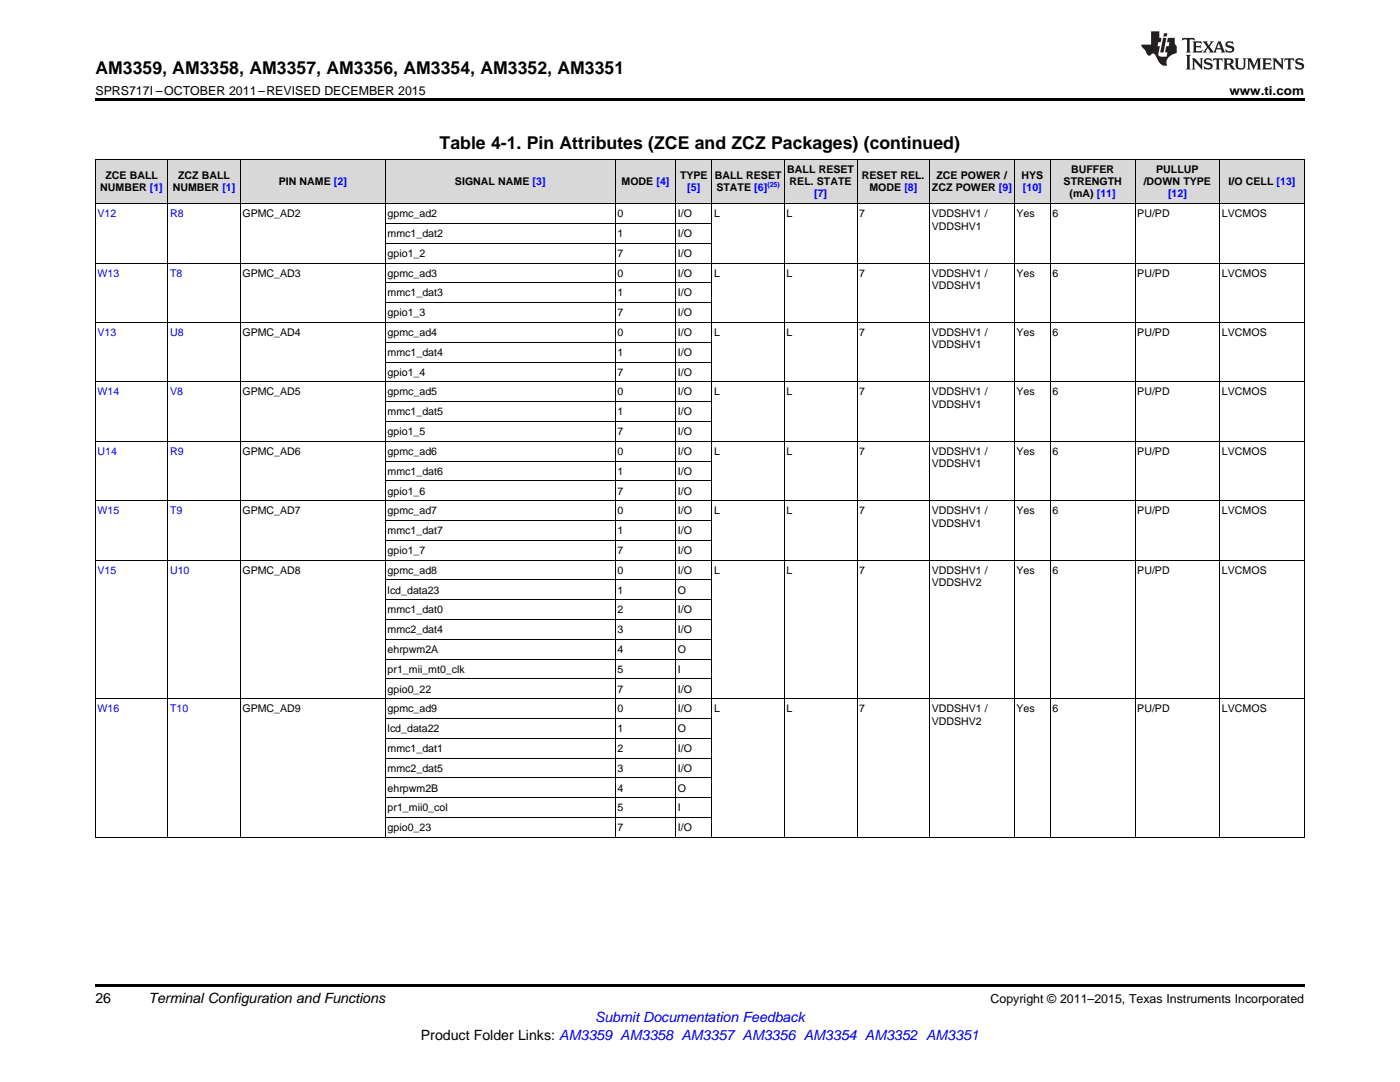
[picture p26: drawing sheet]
<svg xmlns="http://www.w3.org/2000/svg" width="279mm" height="216mm" viewBox="0 0 279 216" stroke-linecap="round" stroke-linejoin="round" font-family="sans-serif">
<defs><g id="words">
<g font-size="3.5">
<text x="19" y="14.8">AM3359, AM3358, AM3357, AM3356, AM3354, AM3352, AM3351</text>
<text x="87.7" y="29.7">Table 4-1. Pin Attributes (ZCE and ZCZ Packages) (continued)</text>
</g>
<g font-size="2.8">
<text x="19" y="200.1">26</text>
<text x="29.6" y="200.1">Terminal Configuration and Functions</text>
<text x="84" y="207.4">Product Folder Links: AM3359 AM3358 AM3357 AM3356 AM3354 AM3352 AM3351</text>
</g>
<text font-size="2.8" fill="#00f" x="118.7" y="203.9">Submit Documentation Feedback</text>
<g font-size="2.5">
<text x="19" y="19">SPRS717I –OCTOBER 2011–REVISED DECEMBER 2015</text>
<text x="245.4" y="19">www.ti.com</text>
<text x="197.7" y="200.1">Copyright © 2011–2015, Texas Instruments Incorporated</text>
</g>
<g font-size="2.1">
<text x="21" y="35.7">ZCE BALL</text>
<text x="35.5" y="35.7">ZCZ BALL</text>
<text x="135.7" y="35.7">TYPE</text>
<text x="142.7" y="35.7">BALL RESET</text>
<text x="157.1" y="34.5">BALL RESET</text>
<text x="172" y="35.7">RESET REL.</text>
<text x="186.9" y="35.7">ZCE POWER /</text>
<text x="203.8" y="35.7">HYS</text>
<text x="213.8" y="34.5">BUFFER</text>
<text x="230.8" y="34.5">PULLUP</text>
<text x="20" y="38.2">NUMBER [1]</text>
<text x="34.5" y="38.2">NUMBER [1]</text>
<text x="55.6" y="36.9">PIN NAME [2]</text>
<text x="90.8" y="36.9">SIGNAL NAME [3]</text>
<text x="124" y="36.9">MODE [4]</text>
<text x="143" y="38.2">STATE [6]</text>
<text x="157.6" y="36.9">REL. STATE</text>
<text x="173.5" y="38.2">MODE [8]</text>
<text x="186" y="38.2">ZCZ POWER [9]</text>
<text x="212.3" y="36.9">STRENGTH</text>
<text x="213.5" y="39.4">(mA) [11]</text>
<text x="228.2" y="36.9">/DOWN TYPE</text>
<text x="245.2" y="36.9">I/O CELL [13]</text>
<text x="48.4" y="43.4">GPMC_AD2</text>
<text x="77.4" y="43.4">gpmc_ad2</text>
<text x="77.4" y="47.3">mmc1_dat2</text>
<text x="123.2" y="43.4">0</text>
<text x="123.2" y="47.3">1</text>
<text x="135.3" y="43.4">I/O</text>
<text x="135.3" y="47.3">I/O</text>
<text x="142.5" y="43.4">L</text>
<text x="157" y="43.4">L</text>
<text x="171.5" y="43.4">7</text>
<text x="185.9" y="43.4">VDDSHV1 /</text>
<text x="185.9" y="45.8">VDDSHV1</text>
<text x="202.8" y="43.4">Yes</text>
<text x="210.1" y="43.4">6</text>
<text x="227" y="43.4">PU/PD</text>
<text x="243.9" y="43.4">LVCMOS</text>
<text x="77.4" y="51.3">gpio1_2</text>
<text x="123.2" y="51.3">7</text>
<text x="135.3" y="51.3">I/O</text>
<text x="48.4" y="55.2">GPMC_AD3</text>
<text x="77.4" y="55.2">gpmc_ad3</text>
<text x="77.4" y="59.2">mmc1_dat3</text>
<text x="123.2" y="55.2">0</text>
<text x="123.2" y="59.2">1</text>
<text x="135.3" y="55.2">I/O</text>
<text x="135.3" y="59.2">I/O</text>
<text x="142.5" y="55.2">L</text>
<text x="157" y="55.2">L</text>
<text x="171.5" y="55.2">7</text>
<text x="185.9" y="55.2">VDDSHV1 /</text>
<text x="185.9" y="57.7">VDDSHV1</text>
<text x="202.8" y="55.2">Yes</text>
<text x="210.1" y="55.2">6</text>
<text x="227" y="55.2">PU/PD</text>
<text x="243.9" y="55.2">LVCMOS</text>
<text x="77.4" y="63.1">gpio1_3</text>
<text x="123.2" y="63.1">7</text>
<text x="135.3" y="63.1">I/O</text>
<text x="48.4" y="67.1">GPMC_AD4</text>
<text x="77.4" y="67.1">gpmc_ad4</text>
<text x="77.4" y="71">mmc1_dat4</text>
<text x="123.2" y="67.1">0</text>
<text x="123.2" y="71">1</text>
<text x="135.3" y="67.1">I/O</text>
<text x="135.3" y="71">I/O</text>
<text x="142.5" y="67.1">L</text>
<text x="157" y="67.1">L</text>
<text x="171.5" y="67.1">7</text>
<text x="185.9" y="67.1">VDDSHV1 /</text>
<text x="185.9" y="69.5">VDDSHV1</text>
<text x="202.8" y="67.1">Yes</text>
<text x="210.1" y="67.1">6</text>
<text x="227" y="67.1">PU/PD</text>
<text x="243.9" y="67.1">LVCMOS</text>
<text x="77.4" y="75">gpio1_4</text>
<text x="123.2" y="75">7</text>
<text x="135.3" y="75">I/O</text>
<text x="48.4" y="78.9">GPMC_AD5</text>
<text x="77.4" y="78.9">gpmc_ad5</text>
<text x="77.4" y="82.9">mmc1_dat5</text>
<text x="123.2" y="78.9">0</text>
<text x="123.2" y="82.9">1</text>
<text x="135.3" y="78.9">I/O</text>
<text x="135.3" y="82.9">I/O</text>
<text x="142.5" y="78.9">L</text>
<text x="157" y="78.9">L</text>
<text x="171.5" y="78.9">7</text>
<text x="185.9" y="78.9">VDDSHV1 /</text>
<text x="185.9" y="81.4">VDDSHV1</text>
<text x="202.8" y="78.9">Yes</text>
<text x="210.1" y="78.9">6</text>
<text x="227" y="78.9">PU/PD</text>
<text x="243.9" y="78.9">LVCMOS</text>
<text x="77.4" y="86.8">gpio1_5</text>
<text x="123.2" y="86.8">7</text>
<text x="135.3" y="86.8">I/O</text>
<text x="48.4" y="90.8">GPMC_AD6</text>
<text x="77.4" y="90.8">gpmc_ad6</text>
<text x="77.4" y="94.7">mmc1_dat6</text>
<text x="123.2" y="90.8">0</text>
<text x="123.2" y="94.7">1</text>
<text x="135.3" y="90.8">I/O</text>
<text x="135.3" y="94.7">I/O</text>
<text x="142.5" y="90.8">L</text>
<text x="157" y="90.8">L</text>
<text x="171.5" y="90.8">7</text>
<text x="185.9" y="90.8">VDDSHV1 /</text>
<text x="185.9" y="93.2">VDDSHV1</text>
<text x="202.8" y="90.8">Yes</text>
<text x="210.1" y="90.8">6</text>
<text x="227" y="90.8">PU/PD</text>
<text x="243.9" y="90.8">LVCMOS</text>
<text x="77.4" y="98.7">gpio1_6</text>
<text x="123.2" y="98.7">7</text>
<text x="135.3" y="98.7">I/O</text>
<text x="48.4" y="102.6">GPMC_AD7</text>
<text x="77.4" y="102.6">gpmc_ad7</text>
<text x="77.4" y="106.6">mmc1_dat7</text>
<text x="123.2" y="102.6">0</text>
<text x="123.2" y="106.6">1</text>
<text x="135.3" y="102.6">I/O</text>
<text x="135.3" y="106.6">I/O</text>
<text x="142.5" y="102.6">L</text>
<text x="157" y="102.6">L</text>
<text x="171.5" y="102.6">7</text>
<text x="185.9" y="102.6">VDDSHV1 /</text>
<text x="185.9" y="105.1">VDDSHV1</text>
<text x="202.8" y="102.6">Yes</text>
<text x="210.1" y="102.6">6</text>
<text x="227" y="102.6">PU/PD</text>
<text x="243.9" y="102.6">LVCMOS</text>
<text x="77.4" y="110.5">gpio1_7</text>
<text x="123.2" y="110.5">7</text>
<text x="135.3" y="110.5">I/O</text>
<text x="48.4" y="114.5">GPMC_AD8</text>
<text x="77.4" y="114.5">gpmc_ad8</text>
<text x="77.4" y="118.4">lcd_data23</text>
<text x="123.2" y="114.5">0</text>
<text x="123.2" y="118.4">1</text>
<text x="135.3" y="114.5">I/O</text>
<text x="135.3" y="118.4">O</text>
<text x="142.5" y="114.5">L</text>
<text x="157" y="114.5">L</text>
<text x="171.5" y="114.5">7</text>
<text x="185.9" y="114.5">VDDSHV1 /</text>
<text x="185.9" y="116.9">VDDSHV2</text>
<text x="202.8" y="114.5">Yes</text>
<text x="210.1" y="114.5">6</text>
<text x="227" y="114.5">PU/PD</text>
<text x="243.9" y="114.5">LVCMOS</text>
<text x="77.4" y="122.4">mmc1_dat0</text>
<text x="123.2" y="122.4">2</text>
<text x="135.3" y="122.4">I/O</text>
<text x="77.4" y="126.3">mmc2_dat4</text>
<text x="77.4" y="130.3">ehrpwm2A</text>
<text x="123.2" y="126.3">3</text>
<text x="123.2" y="130.3">4</text>
<text x="135.3" y="126.3">I/O</text>
<text x="135.3" y="130.3">O</text>
<text x="77.4" y="134.2">pr1_mii_mt0_clk</text>
<text x="123.2" y="134.2">5</text>
<text x="135.3" y="134.2">I</text>
<text x="48.4" y="142.1">GPMC_AD9</text>
<text x="77.4" y="138.2">gpio0_22</text>
<text x="77.4" y="142.1">gpmc_ad9</text>
<text x="123.2" y="138.2">7</text>
<text x="123.2" y="142.1">0</text>
<text x="135.3" y="138.2">I/O</text>
<text x="135.3" y="142.1">I/O</text>
<text x="142.5" y="142.1">L</text>
<text x="157" y="142.1">L</text>
<text x="171.5" y="142.1">7</text>
<text x="185.9" y="142.1">VDDSHV1 /</text>
<text x="202.8" y="142.1">Yes</text>
<text x="210.1" y="142.1">6</text>
<text x="227" y="142.1">PU/PD</text>
<text x="243.9" y="142.1">LVCMOS</text>
<text x="77.4" y="146.1">lcd_data22</text>
<text x="123.2" y="146.1">1</text>
<text x="135.3" y="146.1">O</text>
<text x="185.9" y="144.6">VDDSHV2</text>
<text x="77.4" y="150">mmc1_dat1</text>
<text x="77.4" y="154">mmc2_dat5</text>
<text x="123.2" y="150">2</text>
<text x="123.2" y="154">3</text>
<text x="135.3" y="150">I/O</text>
<text x="135.3" y="154">I/O</text>
<text x="77.4" y="157.9">ehrpwm2B</text>
<text x="77.4" y="161.9">pr1_mii0_col</text>
<text x="123.2" y="157.9">4</text>
<text x="123.2" y="161.9">5</text>
<text x="135.3" y="157.9">O</text>
<text x="135.3" y="161.9">I</text>
<text x="77.4" y="165.8">gpio0_23</text>
<text x="123.2" y="165.8">7</text>
<text x="135.3" y="165.8">I/O</text>
</g>
<g font-size="2.1" fill="#00f">
<text x="137.2" y="38.2">[5]</text>
<text x="162.5" y="39.4">[7]</text>
<text x="204.2" y="38.2">[10]</text>
<text x="233.1" y="39.4">[12]</text>
<text x="19.5" y="43.4">V12</text>
<text x="33.9" y="43.4">R8</text>
<text x="19.5" y="55.2">W13</text>
<text x="33.9" y="55.2">T8</text>
<text x="19.5" y="67.1">V13</text>
<text x="33.9" y="67.1">U8</text>
<text x="19.5" y="78.9">W14</text>
<text x="33.9" y="78.9">V8</text>
<text x="19.5" y="90.8">U14</text>
<text x="33.9" y="90.8">R9</text>
<text x="19.5" y="102.6">W15</text>
<text x="33.9" y="102.6">T9</text>
<text x="19.5" y="114.5">V15</text>
<text x="33.9" y="114.5">U10</text>
<text x="19.5" y="142.1">W16</text>
<text x="33.9" y="142.1">T10</text>
</g>
<text font-size="1.4" fill="#00f" x="153.1" y="37.3">(25)</text>
</g></defs>
<g fill="#d8d8d8">
<path d="M19 31.8h14.5v8.9h-14.5z"/>
<path d="M33.5 31.8h14.5v8.9h-14.5z"/>
<path d="M48 31.8h28.9v8.9h-28.9z"/>
<path d="M76.9 31.8h45.9v8.9h-45.9z"/>
<path d="M122.8 31.8h12.1v8.9h-12.1z"/>
<path d="M134.9 31.8h7.2v8.9h-7.2z"/>
<path d="M142.1 31.8h14.5v8.9h-14.5z"/>
<path d="M156.6 31.8h14.5v8.9h-14.5z"/>
<path d="M171.1 31.8h14.4v8.9h-14.4z"/>
<path d="M185.5 31.8h16.9v8.9h-16.9z"/>
<path d="M202.4 31.8h7.3v8.9h-7.3z"/>
<path d="M209.7 31.8h16.9v8.9h-16.9z"/>
<path d="M226.6 31.8h16.9v8.9h-16.9z"/>
<path d="M243.5 31.8h16.8v8.9h-16.8z"/>
</g>
<path d="M19 19.5h241.3v.5h-241.3zM19 196.3h241.3v.5h-241.3z" fill="#000"/>
<g fill="none" stroke="#000" stroke-width=".2">
<path d="M33.5 31.8v135.3M48 31.8v135.3M76.9 31.8v135.3M122.8 31.8v135.3M134.8 31.8v135.3M142.1 31.8v135.3M156.5 31.8v135.3M171 31.8v135.3M185.5 31.8v135.3M202.4 31.8v135.3M209.6 31.8v135.3M226.5 31.8v135.3"/>
<path d="M243.4 31.8v135.3M260.3 31.8h-241.2v135.3h241.2v-135.3M19 52.5h241.3M19 40.7h241.3M76.9 56.5h65.2M76.9 48.6h65.2M76.9 44.6h65.2M19 76.2h241.3M19 64.4h241.3M76.9 72.3h65.2M76.9 68.3h65.2M76.9 60.4h65.2"/>
<path d="M19 99.9h241.3M19 88.1h241.3M76.9 96h65.2M76.9 92h65.2M76.9 84.1h65.2M76.9 80.2h65.2M19 111.8h241.3M76.9 119.7h65.2M76.9 115.7h65.2M76.9 107.8h65.2M76.9 103.9h65.2M19 139.4h241.3"/>
<path d="M76.9 135.5h65.2M76.9 131.5h65.2M76.9 127.6h65.2M76.9 123.6h65.2M76.9 159.2h65.2M76.9 155.2h65.2M76.9 151.3h65.2M76.9 147.3h65.2M76.9 143.4h65.2M76.9 163.1h65.2"/>
</g>
<g fill="#231f20">
<path d="M236 7.6l-.1 .5 .4-.2h.6v.1v2.1l-.2 .4h.9l-.2-.4v-2.1l.1-.1h.5l.5 .2-.2-.5zM238 8.3l.2 .3v1.5l-.2 .4h1.8l.2-.6a1.04 1.04 0 0 1-1.3 .2v-.7h.6l.3 .2v-.6l-.3 .2h-.6v-.6l.8-.1 .4 .3-.2-.5zM240 8.3l.9 1.1-.9 1.1h.8l-.2-.2 .4-.7 .5 .7-.2 .2h1.5l-.2-.2 .2-.4h.9l.1 .4-.2 .2h1l-.3-.3-.7-1.9h-.5l-.9 2-.8-1 .9-1h-.8l.1 .3-.4 .5-.3-.6 .1-.2zM243.2 8.6l.4 1h-.7zM244.8 8.4a.63 .63 0 0 0-.2 .7 .63 .63 0 0 0 .6 .4l.6 .2 .1 .2a.75 .75 0 0 1-.7 .4 .75 .75 0 0 1-.6-.5l.1 .7 .1-.1a1.11 1.11 0 0 0 1.5-.6 1.13 1.13 0 0 0-1.2-.8l-.1-.4a1.04 1.04 0 0 1 1.2 .2l-.2-.5-.2 .1-.4-.2zM236.7 10.9l.2 .4v2.2l-.2 .4h1l-.3-.4v-2.2l.3-.4zM237.8 11.6l.3 .4v1.5l-.3 .4h.8l-.2-.4v-1.3l1.5 1.7v-1.9l.2-.4h-.7l.2 .4v.9l-1.1-1.3zM240.5 11.8a.62 .62 0 0 0-.2 .7 .62 .62 0 0 0 .6 .4l.6 .1 .1 .3a.76 .76 0 0 1-.7 .3 .76 .76 0 0 1-.7-.4l.2 .7 .1-.1a1.11 1.11 0 0 0 1.5-.6 1.13 1.13 0 0 0-1.2-.8l-.1-.4a1.04 1.04 0 0 1 1.2 .2l-.2-.6-.2 .1-.5-.1zM242.2 11.6l-.2 .6a.61 .61 0 0 1 .8-.3v1.6l-.2 .4h.9l-.2-.4v-1.6a.63 .63 0 0 1 .7 .3l-.1-.6zM244.1 11.6l.3 .4v1.5l-.3 .4h1l-.2-.2-.1-.8 .6 .2a.76 .76 0 0 0 1.2 .7l-1-1a.58 .58 0 0 0 .6-.5 .58 .58 0 0 0-.5-.6zM244.9 11.9h.1a.45 .45 0 0 1 .5 .1 .45 .45 0 0 1 .1 .5l-.8 .2zM246.4 11.6l.2 .2a2.17 2.17 0 0 0 .3 1.9 .99 .99 0 0 0 1.6-.6v-1.1l.2-.4h-.7l.2 .2a1.92 1.92 0 0 1-.2 1.8 .6 .6 0 0 1-.9-.5v-1.1l.2-.4zM248.9 11.6l.2 .4v1.5l-.2 .4h.7l-.2-.4v-1.4l.8 1.8 .8-1.8v1.4l-.2 .4h.9l-.2-.4v-1.5l.2-.4h-.8l-.6 1.5-.6-1.5zM251.9 11.6l.2 .4v1.5l-.2 .4h1.8l.1-.6a1.04 1.04 0 0 1-1.2 .1v-.6h.5l.4 .2v-.6l-.4 .2h-.5v-.7h.8l.3 .3-.1-.6zM254 11.6l.2 .4v1.5l-.2 .4h.7l-.2-.4v-1.3l1.5 1.7v-1.9l.2-.4h-.7l.2 .4v.9l-1.1-1.3zM256.4 11.6l-.1 .6a.61 .61 0 0 1 .7-.3l.1 1.6-.3 .4h1l-.3-.4 .1-1.6a.63 .63 0 0 1 .7 .3l-.1-.6zM258.7 11.8a.62 .62 0 0 0-.2 .7 .62 .62 0 0 0 .6 .4l.6 .1 .1 .3a.76 .76 0 0 1-.7 .3 .76 .76 0 0 1-.6-.4l.1 .7 .1-.1a1.11 1.11 0 0 0 1.6-.6 1.13 1.13 0 0 0-1.3-.8l-.1-.4a1.04 1.04 0 0 1 1.2 .2l-.1-.6-.2 .1-.5-.1z"/>
<path d="M229.7 6.3v2.6h-1.9v.4l.8 .9a.91 .91 0 0 0 1 .8 .56 .56 0 0 1 .5-.3 .56 .56 0 0 1 .5 .3l.4 .8a1.53 1.53 0 0 0 1.9 1.2 1.54 1.54 0 0 1 1-2.1l.9-.3v-1.4a1.52 1.52 0 0 1-.4-1.6h-1.3l-.2 .8h.5l-.2 .8h-.5l-.1 1v.2l.4 .1-.2 .8a1.93 1.93 0 0 1-1.6-.3l.3-1.8h-.5l.2-.8h.4l.2-.8h-.4v-1.3zM232.1 7.6l-.6 2.9h.7l.6-2.9zM232.3 6.6l-.1 .7h.6l.2-.7z"/>
</g>
<use href="#words"/>
</svg>
